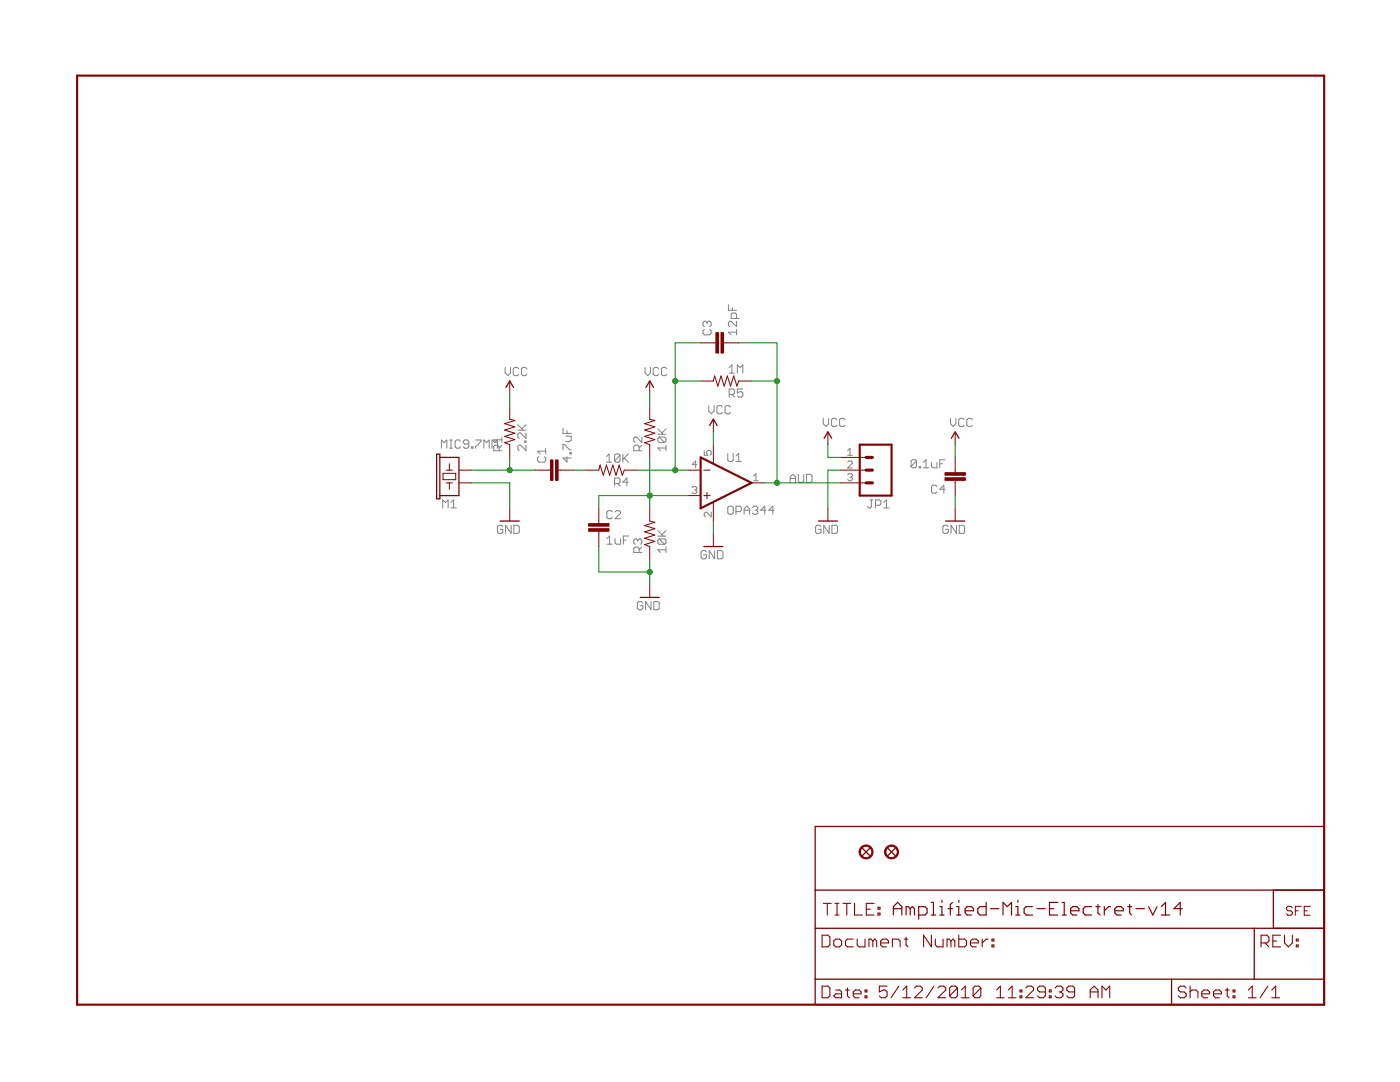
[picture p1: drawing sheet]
<svg xmlns="http://www.w3.org/2000/svg" width="279mm" height="216mm" viewBox="0 0 279 216" stroke-linecap="round" stroke-linejoin="round" font-family="sans-serif">
<g fill="#808080" stroke="#808080" stroke-width=".2">
<path d="M88.1 87.8v1.6z"/>
<path d="M88.1 87.8l.5 .5z"/>
<path d="M89.2 87.8l-.6 .5z"/>
<path d="M89.2 87.8v1.6z"/>
<path d="M89.7 89.4h.6z"/>
<path d="M90 87.8v1.6z"/>
<path d="M89.7 87.8h.6z"/>
<path d="M91.6 87.8l.3 .3z"/>
<path d="M91.1 87.8h.5z"/>
<path d="M90.8 88.1l.3-.3z"/>
<path d="M90.8 88.1v1.1z"/>
<path d="M90.8 89.2l.3 .2z"/>
<path d="M91.1 89.4h.5z"/>
<path d="M91.6 89.4l.3-.2z"/>
<path d="M92.5 89.2l.2 .2z"/>
<path d="M92.7 89.4h.6z"/>
<path d="M93.3 89.4l.3-.2z"/>
<path d="M93.6 88.1v1.1z"/>
<path d="M93.3 87.8l.3 .3z"/>
<path d="M92.7 87.8h.6z"/>
<path d="M92.5 88.1l.2-.3z"/>
<path d="M92.5 88.1v.2z"/>
<path d="M92.5 88.3l.2 .3z"/>
<path d="M92.7 88.6h.9z"/>
<path d="M94.1 89.2v.2z"/>
<path d="M94.1 89.2h.3z"/>
<path d="M94.4 89.2v.2z"/>
<path d="M94.1 89.4h.3z"/>
<path d="M94.9 87.8h1.1z"/>
<path d="M96 87.8v.3z"/>
<path d="M96 88.1l-1.1 1.1z"/>
<path d="M94.9 89.2v.2z"/>
<path d="M96.6 87.8v1.6z"/>
<path d="M96.6 87.8l.5 .5z"/>
<path d="M97.1 88.3l.5-.5z"/>
<path d="M97.6 87.8v1.6z"/>
<path d="M98.2 87.8v1.6z"/>
<path d="M98.2 87.8l.5 .5z"/>
<path d="M98.7 88.3l.6-.5z"/>
<path d="M99.3 87.8v1.6z"/>
<path d="M145.5 101h.5z"/>
<path d="M145.2 101.3l.3-.3z"/>
<path d="M145.2 101.3v1.1z"/>
<path d="M145.2 102.4l.3 .2z"/>
<path d="M145.5 102.6h.5z"/>
<path d="M146 102.6l.3-.2z"/>
<path d="M146.3 101.3v1.1z"/>
<path d="M146 101l.3 .3z"/>
<path d="M146.9 101v1.6z"/>
<path d="M146.9 101h.8z"/>
<path d="M147.7 101l.3 .3z"/>
<path d="M148 101.3v.5z"/>
<path d="M148 101.8l-.3 .3z"/>
<path d="M146.9 102.1h.8z"/>
<path d="M148.5 101.5v1.1z"/>
<path d="M148.5 101.5l.6-.5z"/>
<path d="M149.1 101l.5 .5z"/>
<path d="M149.6 101.5v1.1z"/>
<path d="M148.5 101.8h1.1z"/>
<path d="M150.2 101.3l.2-.3z"/>
<path d="M150.4 101h.6z"/>
<path d="M151 101l.2 .3z"/>
<path d="M151.2 101.3v.2z"/>
<path d="M151.2 101.5l-.2 .3z"/>
<path d="M150.7 101.8h.3z"/>
<path d="M151 101.8l.2 .3z"/>
<path d="M151.2 102.1v.3z"/>
<path d="M151 102.6l.2-.2z"/>
<path d="M150.4 102.6h.6z"/>
<path d="M150.2 102.4l.2 .2z"/>
<path d="M152.6 101v1.6z"/>
<path d="M151.8 101.8l.8-.8z"/>
<path d="M151.8 101.8h1.1z"/>
<path d="M154.2 101v1.6z"/>
<path d="M153.4 101.8l.8-.8z"/>
<path d="M153.4 101.8h1.1z"/>
<path d="M112.4 91.4h1.6z"/>
<path d="M112.4 91.4l.8 .8z"/>
<path d="M113.2 91.1v1.1z"/>
<path d="M113.7 90.6h.3z"/>
<path d="M113.7 90.3v.3z"/>
<path d="M113.7 90.3h.3z"/>
<path d="M114 90.3v.3z"/>
<path d="M112.4 88.7v1.1z"/>
<path d="M112.4 88.7h.2z"/>
<path d="M112.6 88.7l1.1 1.1z"/>
<path d="M113.7 89.8h.3z"/>
<path d="M112.9 88.1h.8z"/>
<path d="M113.7 88.1l.3-.3z"/>
<path d="M114 87v.8z"/>
<path d="M112.9 87h1.1z"/>
<path d="M112.4 86.5h1.6z"/>
<path d="M112.4 85.4v1.1z"/>
<path d="M113.2 85.9v.6z"/>
<path d="M105 88.8v1.1z"/>
<path d="M103.9 88.8l1.1 1.1z"/>
<path d="M103.6 88.8h.3z"/>
<path d="M103.6 88.8l-.3 .3z"/>
<path d="M103.3 89.1v.6z"/>
<path d="M103.3 89.7l.3 .2z"/>
<path d="M104.7 88.3h.3z"/>
<path d="M104.7 88v.3z"/>
<path d="M104.7 88h.3z"/>
<path d="M105 88v.3z"/>
<path d="M105 86.4v1.1z"/>
<path d="M103.9 86.4l1.1 1.1z"/>
<path d="M103.6 86.4h.3z"/>
<path d="M103.6 86.4l-.3 .3z"/>
<path d="M103.3 86.7v.5z"/>
<path d="M103.3 87.2l.3 .3z"/>
<path d="M103.3 85.8h1.7z"/>
<path d="M103.3 84.8l1.1 1z"/>
<path d="M104.1 85.6l.9-.8z"/>
<path d="M140.7 109.9l.3 .3z"/>
<path d="M140.2 109.9h.5z"/>
<path d="M139.9 110.2l.3-.3z"/>
<path d="M139.9 110.2v1.1z"/>
<path d="M139.9 111.3l.3 .2z"/>
<path d="M140.2 111.5h.5z"/>
<path d="M140.7 111.5l.3-.2z"/>
<path d="M141 110.7v.6z"/>
<path d="M140.4 110.7h.6z"/>
<path d="M141.5 109.9v1.6z"/>
<path d="M141.5 109.9l1.1 1.6z"/>
<path d="M142.6 109.9v1.6z"/>
<path d="M143.2 109.9v1.6z"/>
<path d="M143.2 111.5h.8z"/>
<path d="M144 111.5l.3-.2z"/>
<path d="M144.3 110.2v1.1z"/>
<path d="M144 109.9l.3 .3z"/>
<path d="M143.2 109.9h.8z"/>
<path d="M141.4 80.9v1.1z"/>
<path d="M141.4 82l.6 .6z"/>
<path d="M142 82.6l.5-.6z"/>
<path d="M142.5 80.9v1.1z"/>
<path d="M143.9 80.9l.2 .3z"/>
<path d="M143.3 80.9h.6z"/>
<path d="M143.3 80.9l-.2 .3z"/>
<path d="M143.1 81.2v1.1z"/>
<path d="M143.1 82.3l.2 .3z"/>
<path d="M143.3 82.6h.6z"/>
<path d="M144.1 82.3l-.2 .3z"/>
<path d="M145.5 80.9l.3 .3z"/>
<path d="M145 80.9h.5z"/>
<path d="M145 80.9l-.3 .3z"/>
<path d="M144.7 81.2v1.1z"/>
<path d="M144.7 82.3l.3 .3z"/>
<path d="M145 82.6h.5z"/>
<path d="M145.5 82.6l.3-.3z"/>
<path d="M164.3 83.5v1.1z"/>
<path d="M164.3 84.6l.5 .5z"/>
<path d="M164.8 85.1l.6-.5z"/>
<path d="M165.4 83.5v1.1z"/>
<path d="M166.7 83.5l.3 .3z"/>
<path d="M166.2 83.5h.5z"/>
<path d="M166.2 83.5l-.3 .3z"/>
<path d="M165.9 83.8v1z"/>
<path d="M165.9 84.8l.3 .3z"/>
<path d="M166.2 85.1h.5z"/>
<path d="M166.7 85.1l.3-.3z"/>
<path d="M168.4 83.5l.3 .3z"/>
<path d="M167.8 83.5h.6z"/>
<path d="M167.8 83.5l-.2 .3z"/>
<path d="M167.6 83.8v1z"/>
<path d="M167.6 84.8l.2 .3z"/>
<path d="M167.8 85.1h.6z"/>
<path d="M168.4 85.1l.3-.3z"/>
<path d="M163.6 104.8l.3 .3z"/>
<path d="M163 104.8h.6z"/>
<path d="M162.8 105.1l.2-.3z"/>
<path d="M162.8 105.1v1.1z"/>
<path d="M162.8 106.2l.2 .2z"/>
<path d="M163 106.4h.6z"/>
<path d="M163.6 106.4l.3-.2z"/>
<path d="M163.9 105.6v.6z"/>
<path d="M163.3 105.6h.6z"/>
<path d="M164.4 104.8v1.6z"/>
<path d="M164.4 104.8l1.1 1.6z"/>
<path d="M165.5 104.8v1.6z"/>
<path d="M166 104.8v1.6z"/>
<path d="M166 106.4h.9z"/>
<path d="M166.9 106.4l.2-.2z"/>
<path d="M167.1 105.1v1.1z"/>
<path d="M166.9 104.8l.2 .3z"/>
<path d="M166 104.8h.9z"/>
<path d="M100.8 73.3v1.1z"/>
<path d="M100.8 74.4l.5 .6z"/>
<path d="M101.9 74.4l-.6 .6z"/>
<path d="M101.9 73.3v1.1z"/>
<path d="M103.3 73.3l.2 .3z"/>
<path d="M102.7 73.3h.6z"/>
<path d="M102.4 73.6l.3-.3z"/>
<path d="M102.4 73.6v1.1z"/>
<path d="M102.4 74.7l.3 .3z"/>
<path d="M102.7 75h.6z"/>
<path d="M103.3 75l.2-.3z"/>
<path d="M104.9 73.3l.3 .3z"/>
<path d="M104.4 73.3h.5z"/>
<path d="M104.4 73.3l-.3 .3z"/>
<path d="M104.1 73.6v1.1z"/>
<path d="M104.1 74.7l.3 .3z"/>
<path d="M104.4 75h.5z"/>
<path d="M104.9 75l.3-.3z"/>
<path d="M131.3 89.4l.5 .5z"/>
<path d="M131.3 89.4h1.6z"/>
<path d="M132.9 88.8v1.1z"/>
<path d="M131.6 88.3h1z"/>
<path d="M131.3 88l.3 .3z"/>
<path d="M131.3 87.5v.5z"/>
<path d="M131.6 87.2l-.3 .3z"/>
<path d="M131.6 87.2h1z"/>
<path d="M132.6 87.2l.3 .3z"/>
<path d="M132.9 87.5v.5z"/>
<path d="M132.6 88.3l.3-.3z"/>
<path d="M131.6 87.2l1 1.1z"/>
<path d="M131.3 86.7h1.6z"/>
<path d="M131.3 85.6l1.1 1.1z"/>
<path d="M132.1 86.4l.8-.8z"/>
<path d="M131.3 109.7l.5 .5z"/>
<path d="M131.3 109.7h1.6z"/>
<path d="M132.9 109.2v1z"/>
<path d="M131.6 108.6h1z"/>
<path d="M131.3 108.3l.3 .3z"/>
<path d="M131.3 107.8v.5z"/>
<path d="M131.6 107.5l-.3 .3z"/>
<path d="M131.6 107.5h1z"/>
<path d="M132.6 107.5l.3 .3z"/>
<path d="M132.9 107.8v.5z"/>
<path d="M132.9 108.3l-.3 .3z"/>
<path d="M131.6 107.5l1 1.1z"/>
<path d="M131.3 107h1.6z"/>
<path d="M131.3 105.9l1.1 1.1z"/>
<path d="M132.1 106.7l.8-.8z"/>
<path d="M121 91.1l.6-.5z"/>
<path d="M121.6 90.6v1.6z"/>
<path d="M121 92.2h1.1z"/>
<path d="M122.7 90.8v1.1z"/>
<path d="M122.7 90.8l.2-.2z"/>
<path d="M122.9 90.6h.6z"/>
<path d="M123.5 90.6l.2 .2z"/>
<path d="M123.7 90.8v1.1z"/>
<path d="M123.7 91.9l-.2 .3z"/>
<path d="M122.9 92.2h.6z"/>
<path d="M122.7 91.9l.2 .3z"/>
<path d="M123.7 90.8l-1 1.1z"/>
<path d="M124.3 90.6v1.6z"/>
<path d="M124.3 91.7l1.1-1.1z"/>
<path d="M124.6 91.4l.8 .8z"/>
<path d="M145.5 73.3l.6-.5z"/>
<path d="M146.1 72.8v1.6z"/>
<path d="M145.5 74.4h1.1z"/>
<path d="M147.2 72.8v1.6z"/>
<path d="M147.2 72.8l.5 .5z"/>
<path d="M147.7 73.3l.6-.5z"/>
<path d="M148.3 72.8v1.6z"/>
<path d="M121.1 107.5l.6-.5z"/>
<path d="M121.7 107v1.6z"/>
<path d="M121.1 108.6h1.1z"/>
<path d="M122.7 107.5v.8z"/>
<path d="M122.7 108.3l.3 .3z"/>
<path d="M123 108.6h.8z"/>
<path d="M123.8 107.5v1.1z"/>
<path d="M124.4 107v1.6z"/>
<path d="M124.4 107h1.1z"/>
<path d="M124.4 107.8h.5z"/>
<path d="M145.4 66.3l.5 .5z"/>
<path d="M145.4 66.3h1.6z"/>
<path d="M147 65.7v1.1z"/>
<path d="M147 64.1v1.1z"/>
<path d="M145.9 64.1l1.1 1.1z"/>
<path d="M145.6 64.1h.3z"/>
<path d="M145.6 64.1l-.2 .3z"/>
<path d="M145.4 64.4v.5z"/>
<path d="M145.4 64.9l.2 .3z"/>
<path d="M145.9 63.5h1.6z"/>
<path d="M145.9 62.7v.8z"/>
<path d="M145.9 62.7l.3-.2z"/>
<path d="M146.2 62.5h.5z"/>
<path d="M146.7 62.5l.3 .2z"/>
<path d="M147 62.7v.8z"/>
<path d="M145.4 61.9h1.6z"/>
<path d="M145.4 60.8v1.1z"/>
<path d="M146.2 61.4v.5z"/>
<path d="M181.8 92v1.1z"/>
<path d="M181.8 92l.3-.3z"/>
<path d="M182.1 91.7h.5z"/>
<path d="M182.6 91.7l.3 .3z"/>
<path d="M182.9 92v1.1z"/>
<path d="M182.6 93.3l.3-.2z"/>
<path d="M182.1 93.3h.5z"/>
<path d="M181.8 93.1l.3 .2z"/>
<path d="M182.9 92l-1.1 1.1z"/>
<path d="M183.5 93.1v.2z"/>
<path d="M183.5 93.1h.2z"/>
<path d="M183.7 93.1v.2z"/>
<path d="M183.5 93.3h.2z"/>
<path d="M184.3 92.3l.5-.6z"/>
<path d="M184.8 91.7v1.6z"/>
<path d="M184.3 93.3h1.1z"/>
<path d="M185.9 92.3v.8z"/>
<path d="M185.9 93.1l.3 .2z"/>
<path d="M186.2 93.3h.8z"/>
<path d="M187 92.3v1z"/>
<path d="M187.5 91.7v1.6z"/>
<path d="M187.5 91.7h1.1z"/>
<path d="M187.5 92.5h.6z"/>
<path d="M189 104.8l.3 .3z"/>
<path d="M188.4 104.8h.6z"/>
<path d="M188.2 105.1l.2-.3z"/>
<path d="M188.2 105.1v1.1z"/>
<path d="M188.2 106.2l.2 .2z"/>
<path d="M188.4 106.4h.6z"/>
<path d="M189 106.4l.3-.2z"/>
<path d="M189.3 105.6v.6z"/>
<path d="M188.7 105.6h.6z"/>
<path d="M189.8 104.8v1.6z"/>
<path d="M189.8 104.8l1.1 1.6z"/>
<path d="M190.9 104.8v1.6z"/>
<path d="M191.4 104.8v1.6z"/>
<path d="M191.4 106.4h.9z"/>
<path d="M192.5 106.2l-.2 .2z"/>
<path d="M192.5 105.1v1.1z"/>
<path d="M192.3 104.8l.2 .3z"/>
<path d="M191.4 104.8h.9z"/>
<path d="M128 120l.3 .3z"/>
<path d="M127.5 120h.5z"/>
<path d="M127.2 120.3l.3-.3z"/>
<path d="M127.2 120.3v1.1z"/>
<path d="M127.2 121.4l.3 .3z"/>
<path d="M127.5 121.7h.5z"/>
<path d="M128 121.7l.3-.3z"/>
<path d="M128.3 120.9v.5z"/>
<path d="M127.8 120.9h.5z"/>
<path d="M128.8 120v1.7z"/>
<path d="M128.8 120l1.1 1.7z"/>
<path d="M129.9 120v1.7z"/>
<path d="M130.5 120v1.7z"/>
<path d="M130.5 121.7h.8z"/>
<path d="M131.3 121.7l.3-.3z"/>
<path d="M131.6 120.3v1.1z"/>
<path d="M131.3 120l.3 .3z"/>
<path d="M130.5 120h.8z"/>
<path d="M128.7 73.3v1.1z"/>
<path d="M128.7 74.4l.6 .6z"/>
<path d="M129.8 74.4l-.5 .6z"/>
<path d="M129.8 73.3v1.1z"/>
<path d="M131.2 73.3l.2 .3z"/>
<path d="M130.6 73.3h.6z"/>
<path d="M130.4 73.6l.2-.3z"/>
<path d="M130.4 73.6v1.1z"/>
<path d="M130.4 74.7l.2 .3z"/>
<path d="M130.6 75h.6z"/>
<path d="M131.4 74.7l-.2 .3z"/>
<path d="M132.8 73.3l.3 .3z"/>
<path d="M132.3 73.3h.5z"/>
<path d="M132.3 73.3l-.3 .3z"/>
<path d="M132 73.6v1.1z"/>
<path d="M132 74.7l.3 .3z"/>
<path d="M132.3 75h.5z"/>
<path d="M132.8 75l.3-.3z"/>
<path d="M189.7 83.5v1.1z"/>
<path d="M189.7 84.6l.5 .5z"/>
<path d="M190.2 85.1l.6-.5z"/>
<path d="M190.8 83.5v1.1z"/>
<path d="M192.1 83.5l.3 .3z"/>
<path d="M191.6 83.5h.5z"/>
<path d="M191.6 83.5l-.3 .3z"/>
<path d="M191.3 83.8v1z"/>
<path d="M191.3 84.8l.3 .3z"/>
<path d="M191.6 85.1h.5z"/>
<path d="M192.1 85.1l.3-.3z"/>
<path d="M193.8 83.5l.2 .3z"/>
<path d="M193.2 83.5h.6z"/>
<path d="M193.2 83.5l-.2 .3z"/>
<path d="M193 83.8v1z"/>
<path d="M193 84.8l.2 .3z"/>
<path d="M193.2 85.1h.6z"/>
<path d="M194 84.8l-.2 .3z"/>
<path d="M100.1 104.8l.3 .3z"/>
<path d="M99.5 104.8h.6z"/>
<path d="M99.3 105.1l.2-.3z"/>
<path d="M99.3 105.1v1.1z"/>
<path d="M99.3 106.2l.2 .2z"/>
<path d="M99.5 106.4h.6z"/>
<path d="M100.1 106.4l.3-.2z"/>
<path d="M100.4 105.6v.6z"/>
<path d="M99.8 105.6h.6z"/>
<path d="M100.9 104.8v1.6z"/>
<path d="M100.9 104.8l1.1 1.6z"/>
<path d="M102 104.8v1.6z"/>
<path d="M102.6 104.8v1.6z"/>
<path d="M102.6 106.4h.8z"/>
<path d="M103.4 106.4l.2-.2z"/>
<path d="M103.6 105.1v1.1z"/>
<path d="M103.4 104.8l.2 .3z"/>
<path d="M102.6 104.8h.8z"/>
<path d="M88.3 99.7v1.6z"/>
<path d="M88.3 99.7l.6 .6z"/>
<path d="M89.4 99.7l-.5 .6z"/>
<path d="M89.4 99.7v1.6z"/>
<path d="M90 100.3l.5-.6z"/>
<path d="M90.5 99.7v1.6z"/>
<path d="M90 101.3h1.1z"/>
<path d="M138.4 97.1l-.3 .2z"/>
<path d="M138.4 97.1h.4z"/>
<path d="M138.8 97.1l.3 .2z"/>
<path d="M139.1 97.3v.2z"/>
<path d="M139.1 97.5l-.3 .3z"/>
<path d="M138.6 97.8h.2z"/>
<path d="M138.8 97.8l.3 .2z"/>
<path d="M139.1 98v.2z"/>
<path d="M139.1 98.2l-.3 .3z"/>
<path d="M138.4 98.5h.4z"/>
<path d="M138.1 98.2l.3 .3z"/>
<path d="M138.8 92v1.4z"/>
<path d="M138.8 92l-.7 .7z"/>
<path d="M138.1 92.7h1z"/>
<path d="M150.4 95l.5-.5z"/>
<path d="M150.9 94.5v1.4z"/>
<path d="M150.4 95.9h.9z"/>
<path d="M140.5 89.9v.9z"/>
<path d="M140.5 90.8h.7z"/>
<path d="M141 90.4l.2 .4z"/>
<path d="M141 90.1v.3z"/>
<path d="M141 90.1l.2-.2z"/>
<path d="M141.2 89.9h.5z"/>
<path d="M141.7 89.9l.2 .2z"/>
<path d="M141.9 90.1v.5z"/>
<path d="M141.9 90.6l-.2 .2z"/>
<path d="M141.9 102.2v.9z"/>
<path d="M141 102.2l.9 .9z"/>
<path d="M140.8 102.2h.2z"/>
<path d="M140.8 102.2l-.3 .2z"/>
<path d="M140.5 102.4v.5z"/>
<path d="M140.5 102.9l.3 .2z"/>
<path d="M145.2 90.5v1.3z"/>
<path d="M145.2 91.8l.3 .3z"/>
<path d="M145.5 92.1h.5z"/>
<path d="M146 92.1l.3-.3z"/>
<path d="M146.3 90.5v1.3z"/>
<path d="M146.9 91l.5-.5z"/>
<path d="M147.4 90.5v1.6z"/>
<path d="M146.9 92.1h1.1z"/>
<path d="M107.3 91.4l.2-.3z"/>
<path d="M107.3 91.4v.5z"/>
<path d="M107.3 91.9l.2 .3z"/>
<path d="M107.5 92.2h1.1z"/>
<path d="M108.6 92.2l.3-.3z"/>
<path d="M108.9 91.4v.5z"/>
<path d="M108.6 91.1l.3 .3z"/>
<path d="M107.3 90l.5 .6z"/>
<path d="M107.3 90h1.6z"/>
<path d="M108.9 89.5v1.1z"/>
<path d="M98.5 89.9h1.7z"/>
<path d="M98.5 89.1v.8z"/>
<path d="M98.5 89.1l.3-.3z"/>
<path d="M98.8 88.8h.6z"/>
<path d="M99.4 88.8l.2 .3z"/>
<path d="M99.6 89.1v.8z"/>
<path d="M99.6 89.4l.6-.6z"/>
<path d="M98.5 87.8l.6 .5z"/>
<path d="M98.5 87.8h1.7z"/>
<path d="M100.2 87.2v1.1z"/>
<path d="M169.2 89.9l.4-.4z"/>
<path d="M169.6 89.5v1.3z"/>
<path d="M169.2 90.8h.9z"/>
<path d="M169.2 93.4h.9z"/>
<path d="M169.2 93.4l.9-.9z"/>
<path d="M170.1 92.2v.3z"/>
<path d="M169.9 92l.2 .2z"/>
<path d="M169.4 92h.5z"/>
<path d="M169.4 92l-.2 .2z"/>
<path d="M169.2 94.8l.2-.3z"/>
<path d="M169.4 94.5h.5z"/>
<path d="M169.9 94.5l.2 .3z"/>
<path d="M170.1 94.8v.2z"/>
<path d="M170.1 95l-.2 .2z"/>
<path d="M169.6 95.2h.3z"/>
<path d="M169.9 95.2l.2 .3z"/>
<path d="M170.1 95.5v.2z"/>
<path d="M170.1 95.7l-.2 .2z"/>
<path d="M169.4 95.9h.5z"/>
<path d="M169.2 95.7l.2 .2z"/>
<path d="M173.1 101.1l.3 .2z"/>
<path d="M173.4 101.3h.2z"/>
<path d="M173.6 101.3l.3-.2z"/>
<path d="M173.9 99.7v1.4z"/>
<path d="M173.6 99.7h.6z"/>
<path d="M174.7 99.7v1.6z"/>
<path d="M174.7 99.7h.8z"/>
<path d="M175.5 99.7l.3 .3z"/>
<path d="M175.8 100v.5z"/>
<path d="M175.8 100.5l-.3 .3z"/>
<path d="M174.7 100.8h.8z"/>
<path d="M176.4 100.3l.5-.6z"/>
<path d="M176.9 99.7v1.6z"/>
<path d="M176.4 101.3h1z"/>
<path d="M126.5 89.9h1.6z"/>
<path d="M126.5 89.1v.8z"/>
<path d="M126.5 89.1l.2-.3z"/>
<path d="M126.7 88.8h.6z"/>
<path d="M127.3 88.8l.3 .3z"/>
<path d="M127.6 89.1v.8z"/>
<path d="M127.6 89.4l.5-.6z"/>
<path d="M128.1 87.2v1.1z"/>
<path d="M127 87.2l1.1 1.1z"/>
<path d="M126.7 87.2h.3z"/>
<path d="M126.7 87.2l-.2 .3z"/>
<path d="M126.5 87.5v.5z"/>
<path d="M126.5 88l.2 .3z"/>
<path d="M126.5 110.2h1.6z"/>
<path d="M126.5 109.4v.8z"/>
<path d="M126.5 109.4l.2-.2z"/>
<path d="M126.7 109.2h.6z"/>
<path d="M127.3 109.2l.3 .2z"/>
<path d="M127.6 109.4v.8z"/>
<path d="M127.6 109.7l.5-.5z"/>
<path d="M126.5 108.3l.2 .3z"/>
<path d="M126.5 107.8v.5z"/>
<path d="M126.7 107.5l-.2 .3z"/>
<path d="M126.7 107.5h.3z"/>
<path d="M127 107.5l.3 .3z"/>
<path d="M127.3 107.8v.3z"/>
<path d="M127.3 107.8l.3-.3z"/>
<path d="M127.6 107.5h.2z"/>
<path d="M127.8 107.5l.3 .3z"/>
<path d="M128.1 107.8v.5z"/>
<path d="M128.1 108.3l-.3 .3z"/>
<path d="M122.7 95.4v1.6z"/>
<path d="M122.7 95.4h.8z"/>
<path d="M123.5 95.4l.2 .3z"/>
<path d="M123.7 95.7v.5z"/>
<path d="M123.7 96.2l-.2 .3z"/>
<path d="M122.7 96.5h.8z"/>
<path d="M123.2 96.5l.5 .5z"/>
<path d="M125.1 95.4v1.6z"/>
<path d="M125.1 95.4l-.8 .8z"/>
<path d="M124.3 96.2h1.1z"/>
<path d="M145.5 77.6v1.6z"/>
<path d="M145.5 77.6h.8z"/>
<path d="M146.3 77.6l.3 .3z"/>
<path d="M146.6 77.9v.5z"/>
<path d="M146.6 78.4l-.3 .3z"/>
<path d="M145.5 78.7h.8z"/>
<path d="M146.1 78.7l.5 .5z"/>
<path d="M147.2 77.6h1.1z"/>
<path d="M147.2 77.6v.8z"/>
<path d="M147.2 78.4l.5-.3z"/>
<path d="M147.7 78.1h.3z"/>
<path d="M148 78.1l.3 .3z"/>
<path d="M148.3 78.4v.6z"/>
<path d="M148 79.2l.3-.2z"/>
<path d="M147.4 79.2h.6z"/>
<path d="M147.2 79l.2 .2z"/>
<path d="M121.9 101.9l.3 .3z"/>
<path d="M121.4 101.9h.5z"/>
<path d="M121.1 102.2l.3-.3z"/>
<path d="M121.1 102.2v1.1z"/>
<path d="M121.1 103.3l.3 .2z"/>
<path d="M121.4 103.5h.5z"/>
<path d="M121.9 103.5l.3-.2z"/>
<path d="M122.7 103.5h1.1z"/>
<path d="M122.7 103.5l1.1-1.1z"/>
<path d="M123.8 102.2v.2z"/>
<path d="M123.6 101.9l.2 .3z"/>
<path d="M123 101.9h.6z"/>
<path d="M122.7 102.2l.3-.3z"/>
<path d="M140.3 66l.3-.3z"/>
<path d="M140.3 66v.5z"/>
<path d="M140.3 66.5l.3 .3z"/>
<path d="M140.6 66.8h1z"/>
<path d="M141.6 66.8l.3-.3z"/>
<path d="M141.9 66v.5z"/>
<path d="M141.6 65.7l.3 .3z"/>
<path d="M140.3 64.9l.3 .3z"/>
<path d="M140.3 64.4v.5z"/>
<path d="M140.6 64.1l-.3 .3z"/>
<path d="M140.6 64.1h.2z"/>
<path d="M140.8 64.1l.3 .3z"/>
<path d="M141.1 64.4v.2z"/>
<path d="M141.1 64.4l.3-.3z"/>
<path d="M141.4 64.1h.2z"/>
<path d="M141.6 64.1l.3 .3z"/>
<path d="M141.9 64.4v.5z"/>
<path d="M141.6 65.2l.3-.3z"/>
<path d="M186.7 96.8l.3 .3z"/>
<path d="M186.2 96.8h.5z"/>
<path d="M185.9 97.1l.3-.3z"/>
<path d="M185.9 97.1v1.1z"/>
<path d="M185.9 98.2l.3 .2z"/>
<path d="M186.2 98.4h.5z"/>
<path d="M186.7 98.4l.3-.2z"/>
<path d="M188.4 96.8v1.6z"/>
<path d="M187.5 97.6l.9-.8z"/>
<path d="M187.5 97.6h1.1z"/>
<path d="M157.7 95.2v1.1z"/>
<path d="M157.7 95.2l.5-.5z"/>
<path d="M158.2 94.7l.6 .5z"/>
<path d="M158.8 95.2v1.1z"/>
<path d="M157.7 95.5h1.1z"/>
<path d="M159.3 94.7v1.3z"/>
<path d="M159.3 96l.3 .3z"/>
<path d="M159.6 96.3h.5z"/>
<path d="M160.1 96.3l.3-.3z"/>
<path d="M160.4 94.7v1.3z"/>
<path d="M161 94.7v1.6z"/>
<path d="M161 96.3h.8z"/>
<path d="M161.8 96.3l.3-.3z"/>
<path d="M162.1 94.9v1.1z"/>
<path d="M161.8 94.7l.3 .2z"/>
<path d="M161 94.7h.8z"/>
</g>
<g fill="#800000" stroke="#800000" stroke-width=".42">
<path d="M15.4 15.1h248.9z"/>
<path d="M264.3 15.1v185.4z"/>
<path d="M15.4 15.1v185.4z"/>
<path d="M15.4 200.5h248.9z"/>
<path d="M139.8 101.4l10.2-5z"/>
<path d="M139.8 91.3v10.1z"/>
<path d="M139.8 91.3l10.2 5.1z"/>
<path d="M171.6 88.7h6.3z"/>
<path d="M177.9 88.7v10.2z"/>
<path d="M171.6 88.7v10.2z"/>
<path d="M171.6 98.9h6.3z"/>
</g>
<g fill="#800000" stroke="#800000" stroke-width=".25">
<path d="M162.7 200.5h71.1z"/>
<path d="M250.3 185.2h14z"/>
<path d="M162.7 195.4v5.1z"/>
<path d="M162.7 195.4h71.1z"/>
<path d="M162.7 185.2v10.2z"/>
<path d="M264.3 185.2v10.2z"/>
<path d="M233.8 195.4v5.1z"/>
<path d="M233.8 195.4h16.5z"/>
<path d="M233.8 200.5h30.5z"/>
<path d="M250.3 185.2v10.2z"/>
<path d="M162.7 185.2h87.6z"/>
<path d="M250.3 195.4h14z"/>
<path d="M264.3 195.4v5.1z"/>
<path d="M162.7 177.6v7.6z"/>
<path d="M162.7 164.9h101.6z"/>
<path d="M264.3 164.9v12.7z"/>
<path d="M162.7 177.6h101.6z"/>
<path d="M162.7 164.9v12.7z"/>
<path d="M264.3 177.6v7.6z"/>
<path d="M87.8 98.9h3.8z"/>
<path d="M87.8 98.9v.6z"/>
<path d="M87.1 99.5h.7z"/>
<path d="M87.1 90.6v8.9z"/>
<path d="M87.1 90.6h.7z"/>
<path d="M87.8 90.6v.7z"/>
<path d="M87.8 91.3h3.8z"/>
<path d="M87.8 91.3v7.6z"/>
<path d="M91.6 91.3v7.6z"/>
<path d="M140.5 109.1h3.8z"/>
<path d="M142.4 83.7l.7 1.2z"/>
<path d="M142.4 83.7l-.8 1.2z"/>
<path d="M165.2 86.2l.8 1.3z"/>
<path d="M165.2 86.2l-.7 1.3z"/>
<path d="M163.3 104h3.8z"/>
<path d="M101.7 76l.8 1.3z"/>
<path d="M101.7 76l-.7 1.3z"/>
<path d="M254.1 177.6v7.6z"/>
<path d="M254.1 185.2h10.2z"/>
<path d="M254.1 177.6h10.2z"/>
<path d="M188.7 104h3.8z"/>
<path d="M127.8 119.2h3.8z"/>
<path d="M129.7 76l.7 1.3z"/>
<path d="M129.7 76l-.8 1.3z"/>
<path d="M190.6 86.2l.8 1.3z"/>
<path d="M190.6 86.2l-.7 1.3z"/>
<path d="M99.8 104h3.8z"/>
<path d="M172.1 169.2l1.5 1.6z"/>
<path d="M173.6 169.2l-1.5 1.6z"/>
<path d="M177.2 169.2l1.5 1.6z"/>
<path d="M178.7 169.2l-1.5 1.6z"/>
</g>
<g fill="#800000" stroke="#800000" stroke-width=".21">
<path d="M164.1 196.8v2.3z"/>
<path d="M164.1 199.1h1.1z"/>
<path d="M165.2 199.1l.4-.4z"/>
<path d="M165.6 197.1v1.6z"/>
<path d="M165.2 196.8l.4 .3z"/>
<path d="M164.1 196.8h1.1z"/>
<path d="M166.8 197.5h.8z"/>
<path d="M167.6 197.5l.4 .4z"/>
<path d="M168 197.9v1.2z"/>
<path d="M166.8 199.1h1.2z"/>
<path d="M166.4 198.7l.4 .4z"/>
<path d="M166.4 198.7l.4-.4z"/>
<path d="M166.8 198.3h1.2z"/>
<path d="M169.1 197.1v1.6z"/>
<path d="M169.1 198.7l.4 .4z"/>
<path d="M168.7 197.5h.8z"/>
<path d="M170.7 199.1h.8z"/>
<path d="M170.3 198.7l.4 .4z"/>
<path d="M170.3 197.9v.8z"/>
<path d="M170.3 197.9l.4-.4z"/>
<path d="M170.7 197.5h.8z"/>
<path d="M171.5 197.5l.4 .4z"/>
<path d="M171.9 197.9v.4z"/>
<path d="M170.3 198.3h1.6z"/>
<path d="M172.6 197.5h.4z"/>
<path d="M173 197.5v.4z"/>
<path d="M172.6 197.9h.4z"/>
<path d="M172.6 197.5v.4z"/>
<path d="M172.6 198.7h.4z"/>
<path d="M173 198.7v.4z"/>
<path d="M172.6 199.1h.4z"/>
<path d="M172.6 198.7v.4z"/>
<path d="M175.5 196.8h1.5z"/>
<path d="M175.5 196.8v1.1z"/>
<path d="M175.5 197.9l.8-.4z"/>
<path d="M176.3 197.5h.4z"/>
<path d="M176.7 197.5l.3 .4z"/>
<path d="M177 197.9v.8z"/>
<path d="M177 198.7l-.3 .4z"/>
<path d="M175.9 199.1h.8z"/>
<path d="M175.5 198.7l.4 .4z"/>
<path d="M179.4 196.8l-1.6 2.3z"/>
<path d="M180.2 197.5l.8-.7z"/>
<path d="M181 196.8v2.3z"/>
<path d="M180.2 199.1h1.5z"/>
<path d="M182.5 199.1h1.6z"/>
<path d="M182.5 199.1l1.6-1.6z"/>
<path d="M184.1 197.1v.4z"/>
<path d="M183.7 196.8l.4 .3z"/>
<path d="M182.9 196.8h.8z"/>
<path d="M182.5 197.1l.4-.3z"/>
<path d="M186.4 196.8l-1.6 2.3z"/>
<path d="M187.2 199.1h1.5z"/>
<path d="M187.2 199.1l1.5-1.6z"/>
<path d="M188.7 197.1v.4z"/>
<path d="M188.3 196.8l.4 .3z"/>
<path d="M187.6 196.8h.7z"/>
<path d="M187.2 197.1l.4-.3z"/>
<path d="M189.5 197.1v1.6z"/>
<path d="M189.5 197.1l.4-.3z"/>
<path d="M189.9 196.8h.8z"/>
<path d="M190.7 196.8l.4 .3z"/>
<path d="M191.1 197.1v1.6z"/>
<path d="M191.1 198.7l-.4 .4z"/>
<path d="M189.9 199.1h.8z"/>
<path d="M189.5 198.7l.4 .4z"/>
<path d="M191.1 197.1l-1.6 1.6z"/>
<path d="M191.9 197.5l.7-.7z"/>
<path d="M192.6 196.8v2.3z"/>
<path d="M191.9 199.1h1.5z"/>
<path d="M194.2 197.1v1.6z"/>
<path d="M194.6 196.8l-.4 .3z"/>
<path d="M194.6 196.8h.8z"/>
<path d="M195.4 196.8l.3 .3z"/>
<path d="M195.7 197.1v1.6z"/>
<path d="M195.7 198.7l-.3 .4z"/>
<path d="M194.6 199.1h.8z"/>
<path d="M194.2 198.7l.4 .4z"/>
<path d="M195.7 197.1l-1.5 1.6z"/>
<path d="M199.6 196.8l-.7 .7z"/>
<path d="M199.6 196.8v2.3z"/>
<path d="M198.9 199.1h1.5z"/>
<path d="M201.2 197.5l.8-.7z"/>
<path d="M202 196.8v2.3z"/>
<path d="M201.2 199.1h1.6z"/>
<path d="M203.6 197.5h.3z"/>
<path d="M203.9 197.5v.4z"/>
<path d="M203.6 197.9h.3z"/>
<path d="M203.6 197.5v.4z"/>
<path d="M203.6 198.7h.3z"/>
<path d="M203.9 198.7v.4z"/>
<path d="M203.6 199.1h.3z"/>
<path d="M203.6 198.7v.4z"/>
<path d="M204.7 199.1h1.6z"/>
<path d="M204.7 199.1l1.6-1.6z"/>
<path d="M206.3 197.1v.4z"/>
<path d="M205.9 196.8l.4 .3z"/>
<path d="M205.1 196.8h.8z"/>
<path d="M205.1 196.8l-.4 .3z"/>
<path d="M207.1 198.7l.4 .4z"/>
<path d="M207.5 199.1h.7z"/>
<path d="M208.2 199.1l.4-.4z"/>
<path d="M208.6 197.1v1.6z"/>
<path d="M208.2 196.8l.4 .3z"/>
<path d="M207.5 196.8h.7z"/>
<path d="M207.1 197.1l.4-.3z"/>
<path d="M207.1 197.1v.4z"/>
<path d="M207.1 197.5l.4 .4z"/>
<path d="M207.5 197.9h1.1z"/>
<path d="M209.4 197.5h.4z"/>
<path d="M209.8 197.5v.4z"/>
<path d="M209.4 197.9h.4z"/>
<path d="M209.4 197.5v.4z"/>
<path d="M209.4 198.7h.4z"/>
<path d="M209.8 198.7v.4z"/>
<path d="M209.4 199.1h.4z"/>
<path d="M209.4 198.7v.4z"/>
<path d="M210.6 197.1l.3-.3z"/>
<path d="M210.9 196.8h.8z"/>
<path d="M211.7 196.8l.4 .3z"/>
<path d="M212.1 197.1v.4z"/>
<path d="M211.7 197.9l.4-.4z"/>
<path d="M211.3 197.9h.4z"/>
<path d="M211.7 197.9l.4 .4z"/>
<path d="M212.1 198.3v.4z"/>
<path d="M211.7 199.1l.4-.4z"/>
<path d="M210.9 199.1h.8z"/>
<path d="M210.6 198.7l.3 .4z"/>
<path d="M212.9 198.7l.4 .4z"/>
<path d="M213.3 199.1h.8z"/>
<path d="M214.1 199.1l.4-.4z"/>
<path d="M214.5 197.1v1.6z"/>
<path d="M214.1 196.8l.4 .3z"/>
<path d="M213.3 196.8h.8z"/>
<path d="M212.9 197.1l.4-.3z"/>
<path d="M212.9 197.1v.4z"/>
<path d="M212.9 197.5l.4 .4z"/>
<path d="M213.3 197.9h1.2z"/>
<path d="M217.6 197.5v1.6z"/>
<path d="M217.6 197.5l.8-.7z"/>
<path d="M218.4 196.8l.7 .7z"/>
<path d="M219.1 197.5v1.6z"/>
<path d="M217.6 197.9h1.5z"/>
<path d="M219.9 196.8v2.3z"/>
<path d="M219.9 196.8l.8 .7z"/>
<path d="M221.5 196.8l-.8 .7z"/>
<path d="M221.5 196.8v2.3z"/>
<path d="M236.3 196.8l.4 .3z"/>
<path d="M235.6 196.8h.7z"/>
<path d="M235.2 197.1l.4-.3z"/>
<path d="M235.2 197.1v.4z"/>
<path d="M235.2 197.5l.4 .4z"/>
<path d="M235.6 197.9h.7z"/>
<path d="M236.3 197.9l.4 .4z"/>
<path d="M236.7 198.3v.4z"/>
<path d="M236.7 198.7l-.4 .4z"/>
<path d="M235.6 199.1h.7z"/>
<path d="M235.2 198.7l.4 .4z"/>
<path d="M237.5 196.8v2.3z"/>
<path d="M237.5 197.9l.4-.4z"/>
<path d="M237.9 197.5h.8z"/>
<path d="M238.7 197.5l.4 .4z"/>
<path d="M239.1 197.9v1.2z"/>
<path d="M240.2 199.1h.8z"/>
<path d="M239.8 198.7l.4 .4z"/>
<path d="M239.8 197.9v.8z"/>
<path d="M239.8 197.9l.4-.4z"/>
<path d="M240.2 197.5h.8z"/>
<path d="M241 197.5l.4 .4z"/>
<path d="M241.4 197.9v.4z"/>
<path d="M239.8 198.3h1.6z"/>
<path d="M242.6 199.1h.8z"/>
<path d="M242.2 198.7l.4 .4z"/>
<path d="M242.2 197.9v.8z"/>
<path d="M242.2 197.9l.4-.4z"/>
<path d="M242.6 197.5h.8z"/>
<path d="M243.4 197.5l.4 .4z"/>
<path d="M243.8 197.9v.4z"/>
<path d="M242.2 198.3h1.6z"/>
<path d="M244.9 197.1v1.6z"/>
<path d="M244.9 198.7l.4 .4z"/>
<path d="M244.5 197.5h.8z"/>
<path d="M246.1 197.5h.4z"/>
<path d="M246.5 197.5v.4z"/>
<path d="M246.1 197.9h.4z"/>
<path d="M246.1 197.5v.4z"/>
<path d="M246.1 198.7h.4z"/>
<path d="M246.5 198.7v.4z"/>
<path d="M246.1 199.1h.4z"/>
<path d="M246.1 198.7v.4z"/>
<path d="M249.1 197.5l.8-.7z"/>
<path d="M249.9 196.8v2.3z"/>
<path d="M249.1 199.1h1.6z"/>
<path d="M253 196.8l-1.5 2.3z"/>
<path d="M253.8 197.5l.8-.7z"/>
<path d="M254.6 196.8v2.3z"/>
<path d="M253.8 199.1h1.6z"/>
<path d="M251.7 186.6v2.3z"/>
<path d="M251.7 186.6h1.2z"/>
<path d="M252.9 186.6l.3 .4z"/>
<path d="M253.2 187v.8z"/>
<path d="M253.2 187.8l-.3 .4z"/>
<path d="M251.7 188.2h1.2z"/>
<path d="M252.5 188.2l.7 .7z"/>
<path d="M254 186.6h1.6z"/>
<path d="M254 186.6v2.3z"/>
<path d="M254 188.9h1.6z"/>
<path d="M254 187.8h.8z"/>
<path d="M256.3 186.6v1.6z"/>
<path d="M256.3 188.2l.8 .7z"/>
<path d="M257.9 188.2l-.8 .7z"/>
<path d="M257.9 186.6v1.6z"/>
<path d="M258.7 187.4h.4z"/>
<path d="M259.1 187.4v.4z"/>
<path d="M258.7 187.8h.4z"/>
<path d="M258.7 187.4v.4z"/>
<path d="M258.7 188.6h.4z"/>
<path d="M259.1 188.6v.3z"/>
<path d="M258.7 188.9h.4z"/>
<path d="M258.7 188.6v.3z"/>
<path d="M165.1 180.3v2.3z"/>
<path d="M164.3 180.3h1.6z"/>
<path d="M166.6 182.6h.8z"/>
<path d="M167 180.3v2.3z"/>
<path d="M166.6 180.3h.8z"/>
<path d="M169 180.3v2.3z"/>
<path d="M168.2 180.3h1.6z"/>
<path d="M170.5 180.3v2.3z"/>
<path d="M170.5 182.6h1.6z"/>
<path d="M172.9 180.3h1.6z"/>
<path d="M172.9 180.3v2.3z"/>
<path d="M172.9 182.6h1.6z"/>
<path d="M172.9 181.4h.8z"/>
<path d="M175.2 181h.4z"/>
<path d="M175.6 181v.4z"/>
<path d="M175.2 181.4h.4z"/>
<path d="M175.2 181v.4z"/>
<path d="M175.2 182.2h.4z"/>
<path d="M175.6 182.2v.4z"/>
<path d="M175.2 182.6h.4z"/>
<path d="M175.2 182.2v.4z"/>
<path d="M164.1 186.6v2.3z"/>
<path d="M164.1 188.9h1.1z"/>
<path d="M165.2 188.9l.4-.3z"/>
<path d="M165.6 187v1.6z"/>
<path d="M165.2 186.6l.4 .4z"/>
<path d="M164.1 186.6h1.1z"/>
<path d="M166.8 188.9h.8z"/>
<path d="M167.6 188.9l.4-.3z"/>
<path d="M168 187.8v.8z"/>
<path d="M167.6 187.4l.4 .4z"/>
<path d="M166.8 187.4h.8z"/>
<path d="M166.4 187.8l.4-.4z"/>
<path d="M166.4 187.8v.8z"/>
<path d="M166.4 188.6l.4 .3z"/>
<path d="M169.1 187.4h1.2z"/>
<path d="M169.1 187.4l-.4 .4z"/>
<path d="M168.7 187.8v.8z"/>
<path d="M168.7 188.6l.4 .3z"/>
<path d="M169.1 188.9h1.2z"/>
<path d="M171.1 187.4v1.2z"/>
<path d="M171.1 188.6l.4 .3z"/>
<path d="M171.5 188.9h1.1z"/>
<path d="M172.6 187.4v1.5z"/>
<path d="M173.4 187.4v1.5z"/>
<path d="M173.4 187.4h.4z"/>
<path d="M173.8 187.4l.4 .4z"/>
<path d="M174.2 187.8v1.1z"/>
<path d="M174.6 187.4l-.4 .4z"/>
<path d="M174.6 187.4l.4 .4z"/>
<path d="M175 187.8v1.1z"/>
<path d="M176.1 188.9h.8z"/>
<path d="M175.7 188.6l.4 .3z"/>
<path d="M175.7 187.8v.8z"/>
<path d="M175.7 187.8l.4-.4z"/>
<path d="M176.1 187.4h.8z"/>
<path d="M176.9 187.4l.4 .4z"/>
<path d="M177.3 187.8v.4z"/>
<path d="M175.7 188.2h1.6z"/>
<path d="M178.1 187.4v1.5z"/>
<path d="M178.1 187.4h1.2z"/>
<path d="M179.3 187.4l.3 .4z"/>
<path d="M179.6 187.8v1.1z"/>
<path d="M180.8 187v1.6z"/>
<path d="M180.8 188.6l.4 .3z"/>
<path d="M180.4 187.4h.8z"/>
<path d="M184.3 186.6v2.3z"/>
<path d="M184.3 186.6l1.6 2.3z"/>
<path d="M185.9 186.6v2.3z"/>
<path d="M186.7 187.4v1.2z"/>
<path d="M186.7 188.6l.3 .3z"/>
<path d="M187 188.9h1.2z"/>
<path d="M188.2 187.4v1.5z"/>
<path d="M189 187.4v1.5z"/>
<path d="M189 187.4h.4z"/>
<path d="M189.4 187.4l.4 .4z"/>
<path d="M189.8 187.8v1.1z"/>
<path d="M189.8 187.8l.4-.4z"/>
<path d="M190.2 187.4l.4 .4z"/>
<path d="M190.6 187.8v1.1z"/>
<path d="M191.3 186.6v2.3z"/>
<path d="M191.3 188.9h1.2z"/>
<path d="M192.5 188.9l.4-.3z"/>
<path d="M192.9 187.8v.8z"/>
<path d="M192.5 187.4l.4 .4z"/>
<path d="M191.3 187.4h1.2z"/>
<path d="M194.1 188.9h.7z"/>
<path d="M193.7 188.6l.4 .3z"/>
<path d="M193.7 187.8v.8z"/>
<path d="M193.7 187.8l.4-.4z"/>
<path d="M194.1 187.4h.7z"/>
<path d="M194.8 187.4l.4 .4z"/>
<path d="M195.2 187.8v.4z"/>
<path d="M193.7 188.2h1.5z"/>
<path d="M196 187.4v1.5z"/>
<path d="M196 188.2l.8-.8z"/>
<path d="M196.8 187.4h.4z"/>
<path d="M198 187.4h.4z"/>
<path d="M198.4 187.4v.4z"/>
<path d="M198 187.8h.4z"/>
<path d="M198 187.4v.4z"/>
<path d="M198 188.6h.4z"/>
<path d="M198.4 188.6v.3z"/>
<path d="M198 188.9h.4z"/>
<path d="M198 188.6v.3z"/>
</g>
<g fill="#800000" stroke="#800000" stroke-width=".23">
<path d="M178.3 180.9v1.7z"/>
<path d="M178.3 180.9l.8-.8z"/>
<path d="M179.1 180.1l.9 .8z"/>
<path d="M180 180.9v1.7z"/>
<path d="M178.3 181.3h1.7z"/>
<path d="M180.8 180.9v1.7z"/>
<path d="M180.8 180.9h.5z"/>
<path d="M181.3 180.9l.4 .4z"/>
<path d="M181.7 181.3v1.3z"/>
<path d="M181.7 181.3l.4-.4z"/>
<path d="M182.1 180.9l.4 .4z"/>
<path d="M182.5 181.3v1.3z"/>
<path d="M183.3 180.9v2.5z"/>
<path d="M183.3 180.9h1.3z"/>
<path d="M184.6 180.9l.4 .4z"/>
<path d="M185 181.3v.9z"/>
<path d="M185 182.2l-.4 .4z"/>
<path d="M183.3 182.6h1.3z"/>
<path d="M185.9 180.1h.4z"/>
<path d="M186.3 180.1v2.5z"/>
<path d="M185.9 182.6h.8z"/>
<path d="M187.6 180.9h.4z"/>
<path d="M188 180.9v1.7z"/>
<path d="M187.6 182.6h.8z"/>
<path d="M188 179.6v.5z"/>
<path d="M189.7 180.5v2.1z"/>
<path d="M189.7 180.5l.4-.4z"/>
<path d="M189.2 181.3h.9z"/>
<path d="M190.9 180.9h.4z"/>
<path d="M191.3 180.9v1.7z"/>
<path d="M190.9 182.6h.9z"/>
<path d="M191.3 179.6v.5z"/>
<path d="M193 182.6h.9z"/>
<path d="M192.6 182.2l.4 .4z"/>
<path d="M192.6 181.3v.9z"/>
<path d="M192.6 181.3l.4-.4z"/>
<path d="M193 180.9h.9z"/>
<path d="M193.9 180.9l.4 .4z"/>
<path d="M194.3 181.3v.4z"/>
<path d="M192.6 181.7h1.7z"/>
<path d="M196.8 180.1v2.5z"/>
<path d="M195.6 182.6h1.2z"/>
<path d="M195.1 182.2l.5 .4z"/>
<path d="M195.1 181.3v.9z"/>
<path d="M195.1 181.3l.5-.4z"/>
<path d="M195.6 180.9h1.2z"/>
<path d="M197.7 181.3h1.6z"/>
<path d="M200.2 180.1v2.5z"/>
<path d="M200.2 180.1l.8 .8z"/>
<path d="M201 180.9l.9-.8z"/>
<path d="M201.9 180.1v2.5z"/>
<path d="M202.7 180.9h.4z"/>
<path d="M203.1 180.9v1.7z"/>
<path d="M202.7 182.6h.8z"/>
<path d="M203.1 179.6v.5z"/>
<path d="M204.8 180.9h1.3z"/>
<path d="M204.4 181.3l.4-.4z"/>
<path d="M204.4 181.3v.9z"/>
<path d="M204.4 182.2l.4 .4z"/>
<path d="M204.8 182.6h1.3z"/>
<path d="M206.9 181.3h1.7z"/>
<path d="M209.4 180.1h1.7z"/>
<path d="M209.4 180.1v2.5z"/>
<path d="M209.4 182.6h1.7z"/>
<path d="M209.4 181.3h.9z"/>
<path d="M212 180.1h.4z"/>
<path d="M212.4 180.1v2.5z"/>
<path d="M212 182.6h.8z"/>
<path d="M214.1 182.6h.8z"/>
<path d="M213.7 182.2l.4 .4z"/>
<path d="M213.7 181.3v.9z"/>
<path d="M213.7 181.3l.4-.4z"/>
<path d="M214.1 180.9h.8z"/>
<path d="M214.9 180.9l.4 .4z"/>
<path d="M215.3 181.3v.4z"/>
<path d="M213.7 181.7h1.6z"/>
<path d="M216.6 180.9h1.2z"/>
<path d="M216.2 181.3l.4-.4z"/>
<path d="M216.2 181.3v.9z"/>
<path d="M216.2 182.2l.4 .4z"/>
<path d="M216.6 182.6h1.2z"/>
<path d="M219.1 180.5v1.7z"/>
<path d="M219.1 182.2l.4 .4z"/>
<path d="M218.7 180.9h.8z"/>
<path d="M220.4 180.9v1.7z"/>
<path d="M220.4 181.7l.8-.8z"/>
<path d="M221.2 180.9h.4z"/>
<path d="M222.9 182.6h.9z"/>
<path d="M222.5 182.2l.4 .4z"/>
<path d="M222.5 181.3v.9z"/>
<path d="M222.5 181.3l.4-.4z"/>
<path d="M222.9 180.9h.9z"/>
<path d="M223.8 180.9l.4 .4z"/>
<path d="M224.2 181.3v.4z"/>
<path d="M222.5 181.7h1.7z"/>
<path d="M225.4 180.5v1.7z"/>
<path d="M225.4 182.2l.4 .4z"/>
<path d="M225 180.9h.8z"/>
<path d="M226.7 181.3h1.7z"/>
<path d="M229.2 180.9l.9 1.7z"/>
<path d="M230.9 180.9l-.8 1.7z"/>
<path d="M231.8 180.9l.8-.8z"/>
<path d="M232.6 180.1v2.5z"/>
<path d="M231.8 182.6h1.6z"/>
<path d="M235.5 180.1v2.5z"/>
<path d="M234.3 181.3l1.2-1.2z"/>
<path d="M234.3 181.3h1.7z"/>
</g>
<g fill="#800000" stroke="#800000" stroke-width=".2">
<path d="M91.6 96.4h2.5z"/>
<path d="M91.6 93.8h2.5z"/>
<path d="M89.7 92.5v1.3z"/>
<path d="M89 93.8h.7z"/>
<path d="M89.7 93.8h.6z"/>
<path d="M88.4 94.4h2.6z"/>
<path d="M91 94.4v1.3z"/>
<path d="M88.4 95.7h2.6z"/>
<path d="M88.4 94.4v1.3z"/>
<path d="M89 96.4h.7z"/>
<path d="M89.7 96.4v1.2z"/>
<path d="M89.7 96.4h.6z"/>
<path d="M141.1 98.3v1.2z"/>
<path d="M140.5 98.9h1.2z"/>
<path d="M140.5 93.8h1.2z"/>
<path d="M142.4 100.2v1.2z"/>
<path d="M142.4 91.3v1.1z"/>
<path d="M137.3 98.9h2.5z"/>
<path d="M137.3 93.8h2.5z"/>
<path d="M150 96.4h2.5z"/>
<path d="M142.4 88.7v2.6z"/>
<path d="M142.4 101.4v2.6z"/>
<path d="M106.8 93.8h2.5z"/>
<path d="M111.9 93.8h2.5z"/>
<path d="M109.3 93.8h.6z"/>
<path d="M111.4 93.8h.5z"/>
<path d="M101.7 81.1v2.6z"/>
<path d="M101.7 88.7v2.6z"/>
<path d="M100.7 88.3l1 .4z"/>
<path d="M100.7 88.3l2-.6z"/>
<path d="M100.7 87.1l2 .6z"/>
<path d="M100.7 87.1l2-.7z"/>
<path d="M100.7 85.8l2 .6z"/>
<path d="M100.7 85.8l2-.6z"/>
<path d="M100.7 84.5l2 .7z"/>
<path d="M100.7 84.5l2-.6z"/>
<path d="M101.7 83.7l1 .2z"/>
<path d="M167.8 91.3h5z"/>
<path d="M167.8 93.8h5z"/>
<path d="M167.8 96.4h5z"/>
<path d="M142.4 106.5v2.6z"/>
<path d="M142.4 83.7v2.5z"/>
<path d="M165.2 86.2v2.5z"/>
<path d="M165.2 101.4v2.6z"/>
<path d="M101.7 76v2.6z"/>
<path d="M257.6 180.8l.3 .3z"/>
<path d="M257 180.8h.6z"/>
<path d="M257 180.8l-.3 .3z"/>
<path d="M256.7 181.1v.3z"/>
<path d="M256.7 181.4l.3 .3z"/>
<path d="M257 181.7h.6z"/>
<path d="M257.6 181.7l.3 .3z"/>
<path d="M257.9 182v.3z"/>
<path d="M257.9 182.3l-.3 .3z"/>
<path d="M257 182.6h.6z"/>
<path d="M256.7 182.3l.3 .3z"/>
<path d="M258.5 180.8v1.8z"/>
<path d="M258.5 180.8h1.2z"/>
<path d="M258.5 181.7h.6z"/>
<path d="M260.3 180.8h1.2z"/>
<path d="M260.3 180.8v1.8z"/>
<path d="M260.3 182.6h1.2z"/>
<path d="M260.3 181.7h.6z"/>
<path d="M129.7 81.1v2.6z"/>
<path d="M129.7 88.7v2.6z"/>
<path d="M128.7 88.3l1 .4z"/>
<path d="M128.7 88.3l2-.6z"/>
<path d="M128.7 87.1l2 .6z"/>
<path d="M128.7 87.1l2-.7z"/>
<path d="M128.7 85.8l2 .6z"/>
<path d="M128.7 85.8l2-.6z"/>
<path d="M128.7 84.5l2 .7z"/>
<path d="M128.7 84.5l2-.6z"/>
<path d="M129.7 83.7l1 .2z"/>
<path d="M129.7 101.4v2.6z"/>
<path d="M129.7 109.1v2.5z"/>
<path d="M128.7 108.7l1 .4z"/>
<path d="M128.7 108.7l2-.7z"/>
<path d="M128.7 107.4l2 .6z"/>
<path d="M128.7 107.4l2-.6z"/>
<path d="M128.7 106.1l2 .7z"/>
<path d="M128.7 106.1l2-.6z"/>
<path d="M128.7 104.9l2 .6z"/>
<path d="M128.7 104.9l2-.7z"/>
<path d="M129.7 104l1 .2z"/>
<path d="M117 93.8h2.5z"/>
<path d="M124.6 93.8h2.5z"/>
<path d="M124.6 93.8l-.4 1z"/>
<path d="M123.6 92.8l.6 2z"/>
<path d="M123.6 92.8l-.7 2z"/>
<path d="M122.3 92.8l.6 2z"/>
<path d="M122.3 92.8l-.6 2z"/>
<path d="M121 92.8l.7 2z"/>
<path d="M121 92.8l-.6 2z"/>
<path d="M119.8 92.8l.6 2z"/>
<path d="M119.8 92.8l-.3 1z"/>
<path d="M139.8 76h2.6z"/>
<path d="M147.4 76h2.6z"/>
<path d="M147.4 76l-.3 1z"/>
<path d="M146.4 75l.7 2z"/>
<path d="M146.4 75l-.6 2z"/>
<path d="M145.2 75l.6 2z"/>
<path d="M145.2 75l-.7 2z"/>
<path d="M143.9 75l.6 2z"/>
<path d="M143.9 75l-.6 2z"/>
<path d="M142.6 75l.7 2z"/>
<path d="M142.6 75l-.2 1z"/>
<path d="M119.5 101.4v2.6z"/>
<path d="M119.5 106.5v2.6z"/>
<path d="M119.5 104v.5z"/>
<path d="M119.5 106v.5z"/>
<path d="M139.8 68.4h2.6z"/>
<path d="M144.9 68.4h2.5z"/>
<path d="M142.4 68.4h.5z"/>
<path d="M144.4 68.4h.5z"/>
<path d="M190.6 96.4v2.5z"/>
<path d="M190.6 91.3v2.5z"/>
<path d="M190.6 95.8v.6z"/>
<path d="M190.6 93.8v.5z"/>
<path d="M190.6 101.4v2.6z"/>
<path d="M129.7 116.7v2.5z"/>
<path d="M129.7 76v2.6z"/>
<path d="M190.6 86.2v2.5z"/>
<path d="M101.7 101.4v2.6z"/>
<path d="M171.8 169a1.4 1.4 0 0 1 2.2 .3 1.4 1.4 0 0 1-.8 2 1.4 1.4 0 0 1-1.8-1.3h.3a1.15 1.15 0 0 1 1.6-1.1 1.15 1.15 0 0 1 .3 1.9 1.15 1.15 0 0 1-1.9-.5v-.3h-.3z" fill-rule="evenodd"/>
<path d="M176.9 169a1.4 1.4 0 0 1 2.2 .3 1.4 1.4 0 0 1-.8 2 1.4 1.4 0 0 1-1.8-1.3h.3a1.15 1.15 0 0 1 1.6-1.1 1.15 1.15 0 0 1 .3 1.9 1.15 1.15 0 0 1-1.9-.5v-.3h-.3z" fill-rule="evenodd"/>
</g>
<g fill="#800000" stroke="#800000" stroke-width=".2">
<path d="M110.9 91.8h.5v4h-.5z"/>
<path d="M109.9 91.8h.5v4h-.5z"/>
<path d="M117.5 105.5h4v.5h-4z"/>
<path d="M117.5 104.5h4v.5h-4z"/>
<path d="M143.9 66.4h.5v4h-.5z"/>
<path d="M142.9 66.4h.5v4h-.5z"/>
<path d="M188.6 94.3h4.1v.5h-4.1z"/>
<path d="M188.6 95.3h4.1v.5h-4.1z"/>
</g>
<g fill="#800000" stroke="#800000" stroke-width=".61">
<path d="M172.8 96.4h1.3z"/>
<path d="M172.8 93.8h1.3z"/>
<path d="M172.8 91.3h1.3z"/>
</g>
<g fill="#008000" stroke="#008000" stroke-width=".2">
<path d="M101.7 93.8h5.1z"/>
<path d="M101.7 91.3v2.5z"/>
<path d="M94.1 93.8h7.6z"/>
<path d="M165.2 93.8h2.6z"/>
<path d="M165.2 93.8v7.6z"/>
<path d="M142.4 104v2.5z"/>
<path d="M119.5 109.1v5z"/>
<path d="M119.5 114.1h10.2z"/>
<path d="M129.7 111.6v2.5z"/>
<path d="M129.7 114.1v2.6z"/>
<path d="M190.6 98.9v2.5z"/>
<path d="M101.7 96.4v5z"/>
<path d="M94.1 96.4h7.6z"/>
<path d="M165.2 91.3h2.6z"/>
<path d="M165.2 88.7v2.6z"/>
<path d="M101.7 78.6v2.5z"/>
<path d="M129.7 78.6v2.5z"/>
<path d="M142.4 86.2v2.5z"/>
<path d="M190.6 88.7v2.6z"/>
<path d="M127.1 93.8h7.6z"/>
<path d="M134.7 93.8h2.6z"/>
<path d="M134.7 68.4h5.1z"/>
<path d="M134.7 68.4v7.6z"/>
<path d="M134.7 76v17.8z"/>
<path d="M134.7 76h5.1z"/>
<path d="M114.4 93.8h2.6z"/>
<path d="M129.7 91.3v7.6z"/>
<path d="M129.7 98.9v2.5z"/>
<path d="M119.5 98.9v2.5z"/>
<path d="M119.5 98.9h10.2z"/>
<path d="M129.7 98.9h7.6z"/>
<path d="M147.4 68.4h7.7z"/>
<path d="M155.1 68.4v7.6z"/>
<path d="M155.1 76v20.4z"/>
<path d="M152.5 96.4h2.6z"/>
<path d="M150 76h5.1z"/>
<path d="M155.1 96.4h12.7z"/>
<circle cx="101.7" cy="93.8" r=".51"/>
<circle cx="129.7" cy="114.1" r=".51"/>
<circle cx="134.7" cy="93.8" r=".51"/>
<circle cx="134.7" cy="76" r=".51"/>
<circle cx="129.7" cy="98.9" r=".51"/>
<circle cx="155.1" cy="76" r=".51"/>
<circle cx="155.1" cy="96.4" r=".51"/>
</g>
</svg>
